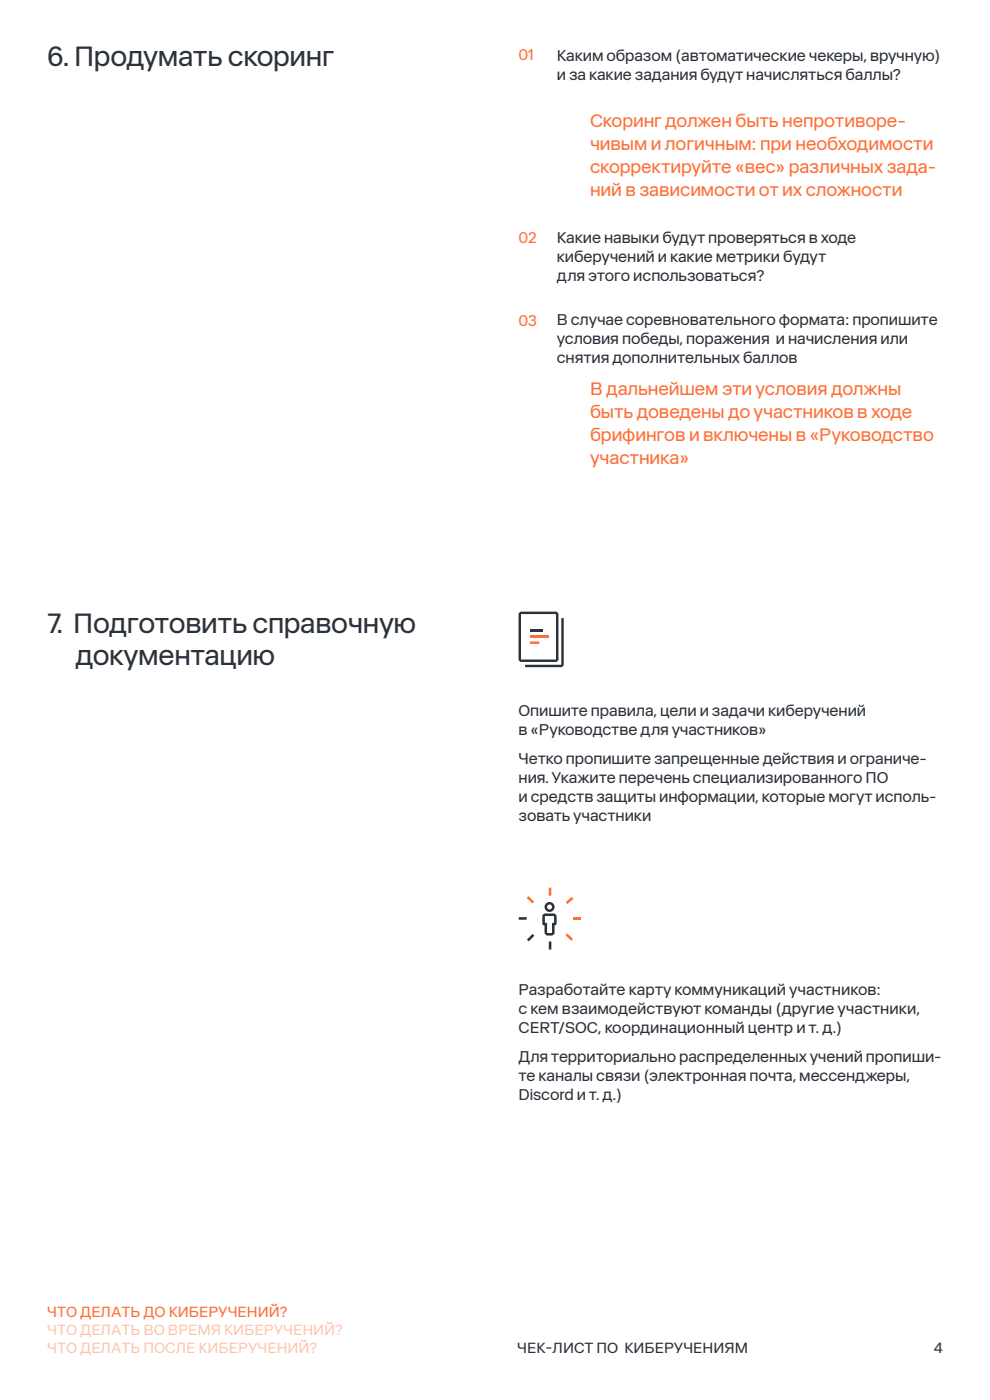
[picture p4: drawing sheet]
<svg xmlns="http://www.w3.org/2000/svg" width="210mm" height="297mm" viewBox="0 0 210 297" stroke-linecap="round" stroke-linejoin="round" font-family="sans-serif">
<defs><g id="words">
<g font-size="6" fill="#2b323a">
<text x="10" y="14.1">6. Продумать скоринг</text>
<text x="10" y="134.3">7. Подготовить справочную</text>
<text x="16" y="141">документацию</text>
</g>
<g font-size="3.9" fill="#fe6e36">
<text x="125.2" y="27">Скоринг должен быть непротиворе-</text>
<text x="125.2" y="31.8">чивым и логичным: при необходимости</text>
<text x="125.2" y="36.7">скорректируйте «вес» различных зада-</text>
<text x="125.2" y="41.5">ний в зависимости от их сложности</text>
<text x="125.2" y="83.9">В дальнейшем эти условия должны</text>
<text x="125.2" y="88.7">быть доведены до участников в ходе</text>
<text x="125.2" y="93.5">брифингов и включены в «Руководство</text>
<text x="125.2" y="98.4">участника»</text>
</g>
<g font-size="3.4" fill="#fe6e36">
<text x="110" y="12.8">01</text>
<text x="110" y="51.6">02</text>
<text x="110" y="69.2">03</text>
</g>
<g font-size="3.4" fill="#2b323a">
<text x="118.1" y="12.9">Каким образом (автоматические чекеры, вручную)</text>
<text x="118.1" y="16.9">и за какие задания будут начисляться баллы?</text>
<text x="118.1" y="51.5">Какие навыки будут проверяться в ходе</text>
<text x="118.1" y="55.5">киберучений и какие метрики будут</text>
<text x="118.1" y="59.6">для этого использоваться?</text>
<text x="118.1" y="68.9">В случае соревновательного формата: пропишите</text>
<text x="118.1" y="72.9">условия победы, поражения и начисления или</text>
<text x="118.1" y="76.9">снятия дополнительных баллов</text>
<text x="110" y="152">Опишите правила, цели и задачи киберучений</text>
<text x="110" y="156">в «Руководстве для участников»</text>
<text x="110" y="162.2">Четко пропишите запрещенные действия и ограниче-</text>
<text x="110" y="166.2">ния. Укажите перечень специализированного ПО</text>
<text x="110" y="170.2">и средств защиты информации, которые могут исполь-</text>
<text x="110" y="174.2">зовать участники</text>
<text x="110" y="211.1">Разработайте карту коммуникаций участников:</text>
<text x="110" y="215.1">с кем взаимодействуют команды (другие участники,</text>
<text x="110" y="219.2">CERT/SOC, координационный центр и т. д.)</text>
<text x="110" y="225.3">Для территориально распределенных учений пропиши-</text>
<text x="110" y="229.3">те каналы связи (электронная почта, мессенджеры,</text>
<text x="110" y="233.3">Discord и т. д.)</text>
</g>
<text font-size="3.2" fill="#fe6e36" x="10" y="279.4">ЧТО ДЕЛАТЬ ДО КИБЕРУЧЕНИЙ?</text>
<g font-size="3.2" fill="#ffc5af">
<text x="10" y="283.2">ЧТО ДЕЛАТЬ ВО ВРЕМЯ КИБЕРУЧЕНИЙ?</text>
<text x="10" y="287">ЧТО ДЕЛАТЬ ПОСЛЕ КИБЕРУЧЕНИЙ?</text>
</g>
<g font-size="3.2" fill="#2b323a">
<text x="109.7" y="287">ЧЕК-ЛИСТ ПО КИБЕРУЧЕНИЯМ</text>
<text x="198.1" y="287">4</text>
</g>
</g></defs>
<path d="M112.4 133.6h2.8v.5h-2.8z" fill="#2b323a"/>
<g fill="#fe6e36">
<path d="M112.4 134.8h3.8v.6h-3.8z"/>
<path d="M112.4 136.1h2v.5h-2z"/>
</g>
<g fill="#2b323a">
<path d="M119.1 131.1h.5v10l-.1 .2-.4 .2h-7.7v-.5h7.7z"/>
<path d="M110.5 130.3h7.4v9.6h-7.4zM110.1 130l-.1 .2v9.8l.1 .2 .4 .2 7.7-.1 .3-.3-.1-10-.4-.2h-7.5z"/>
<path d="M116 192.4a.55 .55 0 0 0 1.1 0 .55 .55 0 0 0-1.1 0zM115.5 192.4a1.06 1.06 0 0 1 2.1 0 1.06 1.06 0 0 1-2.1 0z"/>
</g>
<path d="M116.4 188.3h.6l-.1 1.7h-.5z" fill="#fe6e36"/>
<g fill="#2b323a">
<path d="M116.4 199.7h.6v1.7h-.6z"/>
<path d="M110 194.6h1.7v.5h-1.7z"/>
</g>
<g fill="#fe6e36">
<path d="M121.5 194.6h1.6v.5h-1.6z"/>
<path d="M120 191.4l1.3-1.1 .3 .4-1.2 1.1z"/>
</g>
<path d="M113 198.1l.4 .4-1.2 1.2-.4-.4z" fill="#2b323a"/>
<g fill="#fe6e36">
<path d="M120.3 198l1.3 1.2-.4 .4-1.2-1.2z"/>
<path d="M112.1 190.1l1.2 1.2-.4 .4-1.2-1.2z"/>
</g>
<path d="M115.6 194.3h1.9v1.5h-.4v2.1h-1.1v-2.1h-.4zM115.2 194l-.2 .2v1.8l.5 .3v1.6l.5 .6h1.1l.5-.5v-1.7l.5-.3v-1.7l-.5-.5h-2.1z" fill="#2b323a"/>
<use href="#words"/>
</svg>
